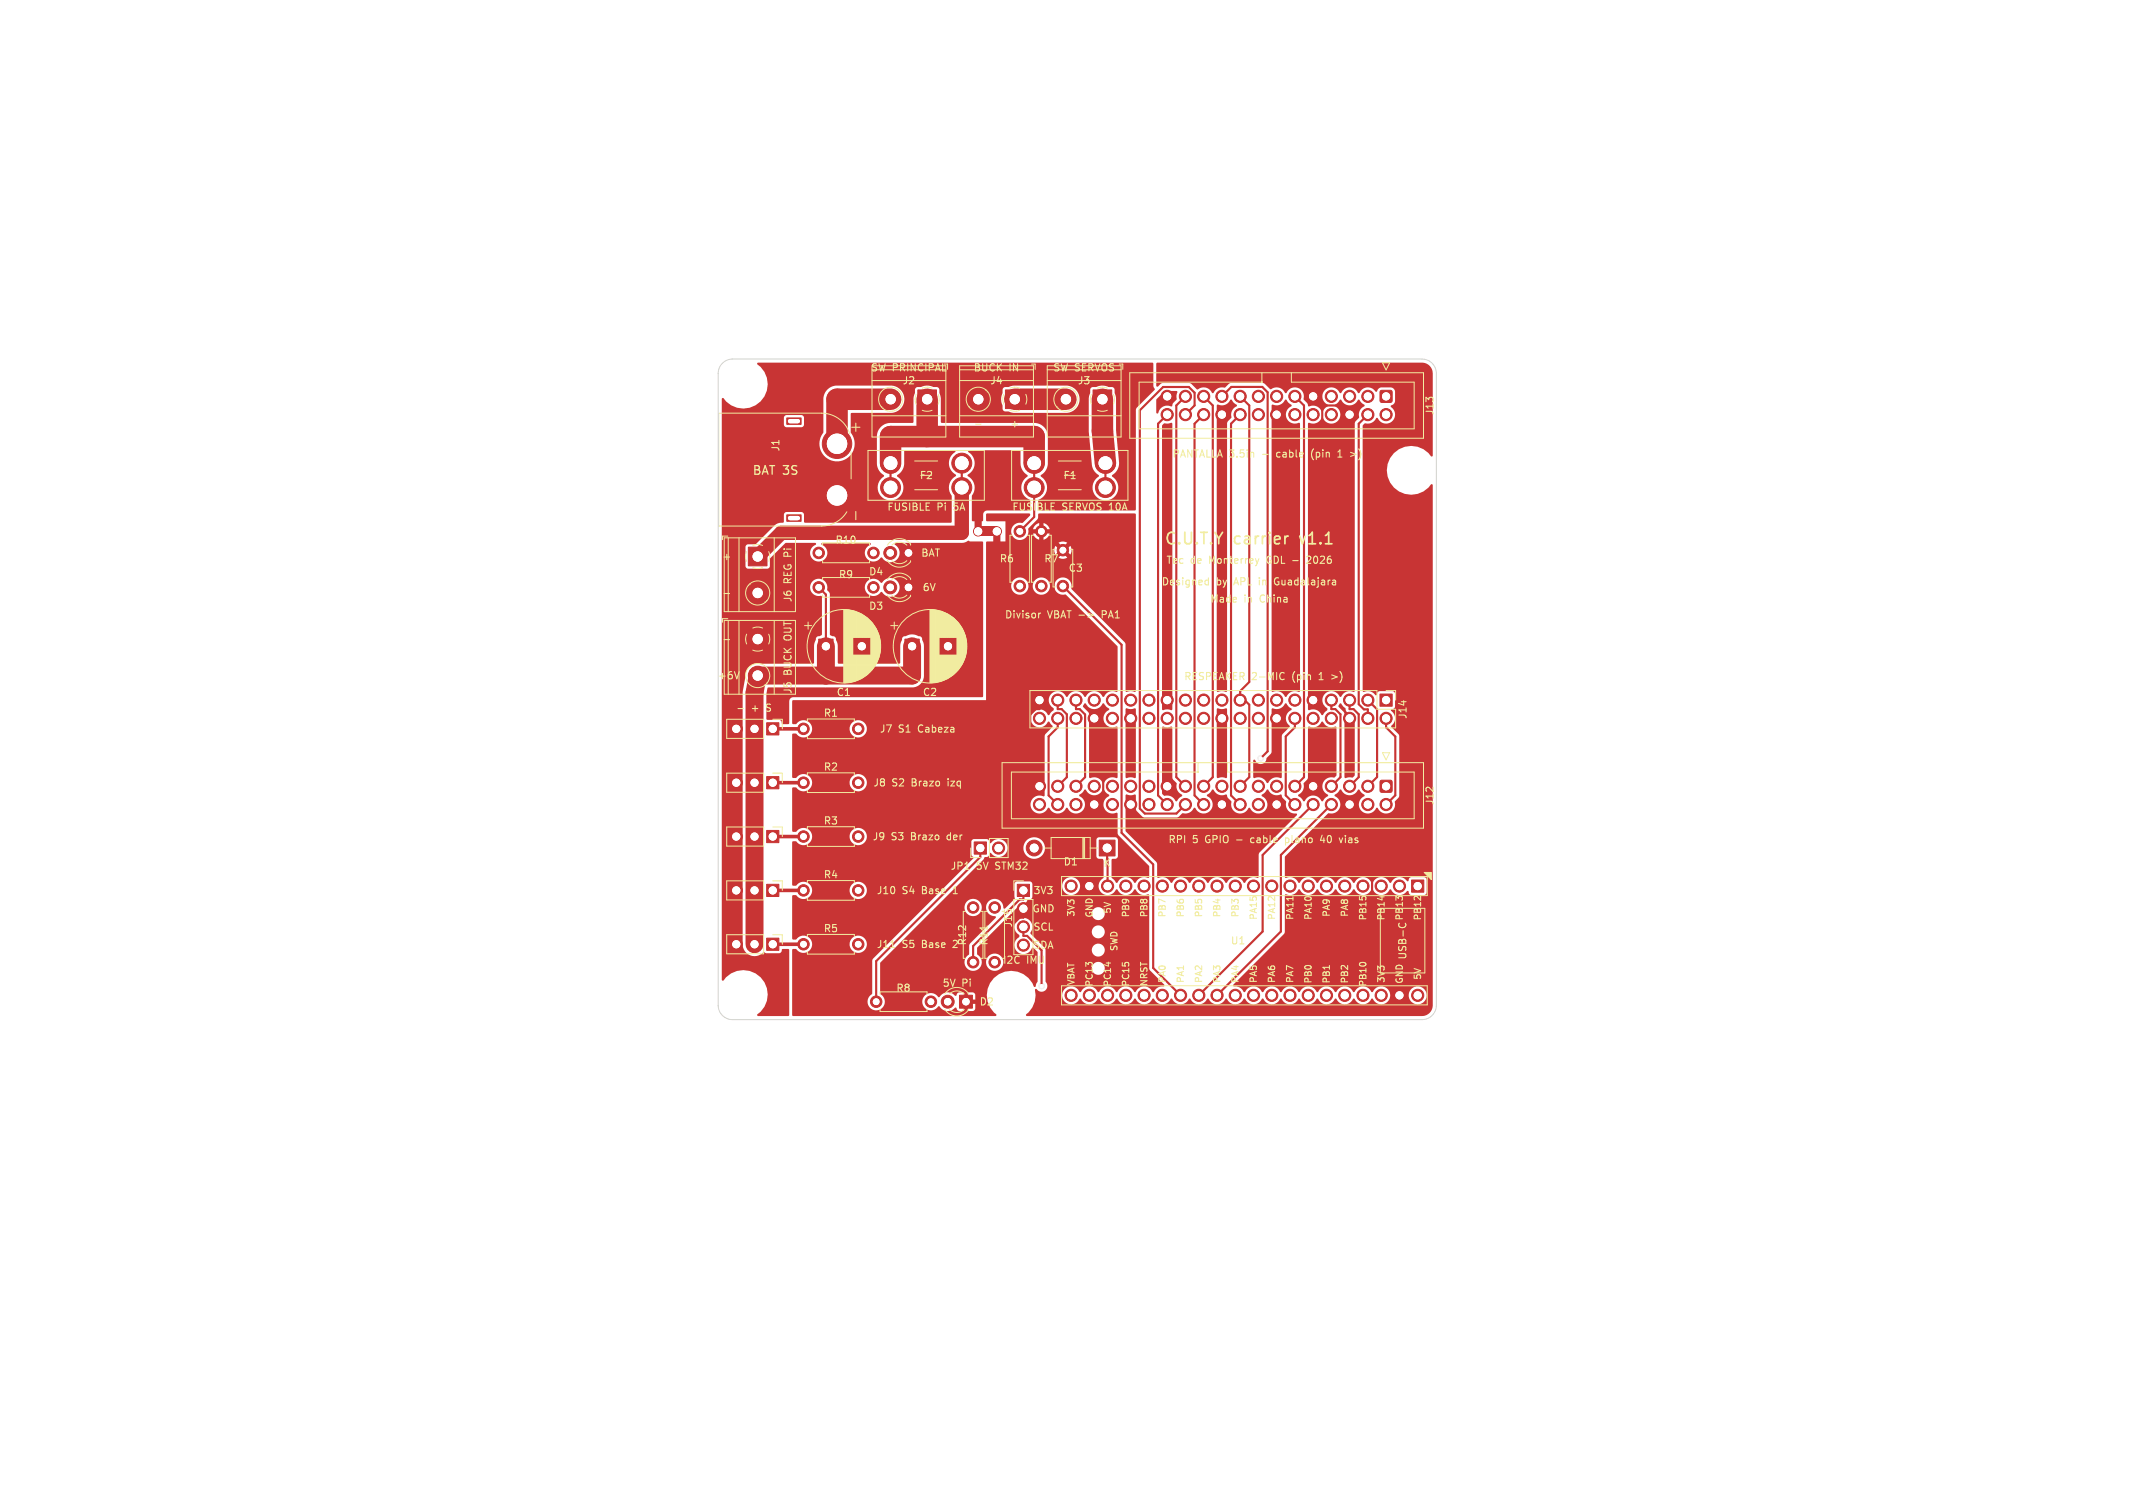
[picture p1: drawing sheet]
<svg xmlns="http://www.w3.org/2000/svg" width="297mm" height="210mm" viewBox="0 0 297 210" stroke-linecap="round" stroke-linejoin="round" font-family="sans-serif">
<defs><g id="words">
<g font-size="2.2" fill="#f2eda1">
<text x="162" y="76.2">C.U.T.Y</text>
<text x="171.8" y="76.2">carrier</text>
<text x="181.3" y="76.2">v1.1</text>
</g>
<text font-size="2.1" fill="#f2eda1" x="120" y="60.5" transform="rotate(-90 120 60.5)">+</text>
<text font-size="1.7" fill="#f2eda1" x="104.7" y="66.4">BAT 3S</text>
<g font-size="1.4" fill="#f2eda1">
<text x="121.2" y="51.9">SW PRINCIPAL</text>
<text x="125.6" y="53.7">J2</text>
<text x="135.5" y="51.9">BUCK</text>
<text x="137.8" y="53.7">J4</text>
<text x="140.5" y="51.9">IN</text>
<text x="146.5" y="51.9">SW SERVOS</text>
<text x="150" y="53.7">J3</text>
<text x="140.6" y="59.7">+</text>
<text x="199.8" y="57.9" transform="rotate(-90 199.8 57.9)">J13</text>
<text x="108.7" y="63" transform="rotate(-90 108.7 63)">J1</text>
<text x="163.2" y="63.9">PANTALLA</text>
<text x="171.2" y="63.9">3.5in</text>
<text x="175.9" y="63.9">-</text>
<text x="178.2" y="63.9">cable</text>
<text x="183.3" y="63.9">(pin</text>
<text x="189.2" y="63.9">&gt;)</text>
<text x="123.4" y="71.3">FUSIBLE</text>
<text x="128" y="66.9">F2</text>
<text x="130.5" y="71.3">Pi</text>
<text x="133" y="71.3">5A</text>
<text x="140.9" y="71.3">FUSIBLE</text>
<text x="147.9" y="71.3">SERVOS 10A</text>
<text x="148" y="66.9">F1</text>
<text x="116.2" y="75.9">R10</text>
<text x="128.2" y="77.7">BAT</text>
<text x="100.5" y="78.2">+</text>
<text x="110.4" y="84" transform="rotate(-90 110.4 84)">J6</text>
<text x="110.4" y="81.2" transform="rotate(-90 110.4 81.2)">REG Pi</text>
<text x="116.7" y="80.7">R9</text>
<text x="120.9" y="80.3">D4</text>
<text x="128.4" y="82.5">6V</text>
<text x="139.1" y="78.5">R6</text>
<text x="145.3" y="78.5">R7</text>
<text x="148.7" y="79.8">C3</text>
<text x="161.7" y="81.7">Designed</text>
<text x="162.3" y="78.7">Tec</text>
<text x="165.8" y="78.7">de</text>
<text x="168.6" y="78.7">Monterrey</text>
<text x="169.4" y="81.7">by</text>
<text x="172.1" y="81.7">APL</text>
<text x="175.7" y="81.7">in</text>
<text x="176.8" y="78.7">GDL -</text>
<text x="178.1" y="81.7">Guadalajara</text>
<text x="182.9" y="78.7">2026</text>
<text x="110.4" y="89" transform="rotate(-90 110.4 89)">OUT</text>
<text x="120.9" y="85.1">D3</text>
<text x="139.8" y="86.3">Divisor</text>
<text x="145.9" y="86.3">VBAT -&gt;</text>
<text x="153.9" y="86.3">PA1</text>
<text x="168.4" y="84.1">Made</text>
<text x="173.2" y="84.1">in</text>
<text x="175.6" y="84.1">China</text>
<text x="99.9" y="94.8">+6V</text>
<text x="110.4" y="94" transform="rotate(-90 110.4 94)">BUCK</text>
<text x="164.8" y="94.9">RESPEAKER</text>
<text x="174.3" y="94.9">2-MIC</text>
<text x="180.1" y="94.9">(pin</text>
<text x="184.1" y="94.9">1</text>
<text x="186.1" y="94.9">&gt;)</text>
<text x="104.6" y="99.3">+</text>
<text x="106.9" y="99.3">S</text>
<text x="110.4" y="96.7" transform="rotate(-90 110.4 96.7)">J5</text>
<text x="114.6" y="100">R1</text>
<text x="116.4" y="97.1">C1</text>
<text x="128.4" y="97.1">C2</text>
<text x="196.1" y="100.2" transform="rotate(-90 196.1 100.2)">J14</text>
<text x="114.6" y="107.5">R2</text>
<text x="122.4" y="102.2">J7</text>
<text x="125.1" y="102.2">S1</text>
<text x="128.1" y="102.2">Cabeza</text>
<text x="121.5" y="109.7">J8</text>
<text x="124.2" y="109.7">S2</text>
<text x="127.2" y="109.7">Brazo</text>
<text x="132.4" y="109.7">izq</text>
<text x="199.8" y="112.2" transform="rotate(-90 199.8 112.2)">J12</text>
<text x="114.6" y="115">R3</text>
<text x="121.4" y="117.2">J9</text>
<text x="124.1" y="117.2">S3</text>
<text x="127.1" y="117.2">Brazo</text>
<text x="132.3" y="117.2">der</text>
<text x="162.6" y="117.6">RPI</text>
<text x="166.1" y="117.6">5</text>
<text x="168" y="117.6">GPIO</text>
<text x="172.6" y="117.6">-</text>
<text x="174.8" y="117.6">cable</text>
<text x="179.9" y="117.6">plano</text>
<text x="185" y="117.6">40</text>
<text x="188" y="117.6">vias</text>
<text x="114.6" y="122.5">R4</text>
<text x="122" y="124.7">J10</text>
<text x="125.7" y="124.7">S4</text>
<text x="128.6" y="124.7">Base</text>
<text x="132.3" y="121.3">JP1</text>
<text x="133.2" y="124.7">1</text>
<text x="136" y="121.3">5V</text>
<text x="138.8" y="121.3">STM32</text>
<text x="143.8" y="124.7">3V3</text>
<text x="148" y="120.7">D1</text>
<text x="153.5" y="120.9">K</text>
<text x="114.6" y="130">R5</text>
<text x="134.7" y="131.8" transform="rotate(-90 134.7 131.8)">R12</text>
<text x="137.7" y="131.8" transform="rotate(-90 137.7 131.8)">R11</text>
<text x="141.1" y="129.3" transform="rotate(-90 141.1 129.3)">J15</text>
<text x="143.7" y="127.3">GND</text>
<text x="143.8" y="129.8">SCL</text>
<text x="171.3" y="131.7">U1</text>
<text x="122" y="132.2">J11</text>
<text x="125.7" y="132.2">S5</text>
<text x="128.6" y="132.2">Base</text>
<text x="131.2" y="137.6">5V</text>
<text x="133.2" y="132.2">2</text>
<text x="134" y="137.6">Pi</text>
<text x="139.5" y="134.4">I2C</text>
<text x="143" y="134.4">IMU</text>
<text x="143.8" y="132.3">SDA</text>
<text x="196" y="133.7" transform="rotate(-90 196 133.7)">USB-C</text>
<text x="124.7" y="138.3">R8</text>
<text x="136.3" y="140.2">D2</text>
</g>
<g font-size="1.3" fill="#f2eda1">
<text x="149.8" y="127.8" transform="rotate(-90 149.8 127.8)">3V3</text>
<text x="152.4" y="127.9" transform="rotate(-90 152.4 127.9)">GND</text>
<text x="154.9" y="127.3" transform="rotate(-90 154.9 127.3)">5V</text>
<text x="157.4" y="127.9" transform="rotate(-90 157.4 127.9)">PB9</text>
<text x="160" y="127.9" transform="rotate(-90 160 127.9)">PB8</text>
<text x="162.5" y="127.9" transform="rotate(-90 162.5 127.9)">PB7</text>
<text x="165.1" y="127.9" transform="rotate(-90 165.1 127.9)">PB6</text>
<text x="167.6" y="127.9" transform="rotate(-90 167.6 127.9)">PB5</text>
<text x="170.1" y="127.9" transform="rotate(-90 170.1 127.9)">PB4</text>
<text x="172.7" y="127.9" transform="rotate(-90 172.7 127.9)">PB3</text>
<text x="175.2" y="128.2" transform="rotate(-90 175.2 128.2)">PA15</text>
<text x="177.8" y="128.2" transform="rotate(-90 177.8 128.2)">PA12</text>
<text x="180.3" y="128.2" transform="rotate(-90 180.3 128.2)">PA11</text>
<text x="182.8" y="128.2" transform="rotate(-90 182.8 128.2)">PA10</text>
<text x="185.4" y="127.8" transform="rotate(-90 185.4 127.8)">PA9</text>
<text x="187.9" y="127.8" transform="rotate(-90 187.9 127.8)">PA8</text>
<text x="190.5" y="128.3" transform="rotate(-90 190.5 128.3)">PB15</text>
<text x="193" y="128.3" transform="rotate(-90 193 128.3)">PB14</text>
<text x="195.5" y="128.3" transform="rotate(-90 195.5 128.3)">PB13</text>
<text x="198.1" y="128.3" transform="rotate(-90 198.1 128.3)">PB12</text>
<text x="149.8" y="137.3" transform="rotate(-90 149.8 137.3)">VBAT</text>
<text x="152.4" y="137.5" transform="rotate(-90 152.4 137.5)">PC13</text>
<text x="154.9" y="137.5" transform="rotate(-90 154.9 137.5)">PC14</text>
<text x="155.8" y="132.6" transform="rotate(-90 155.8 132.6)">SWD</text>
<text x="157.4" y="137.5" transform="rotate(-90 157.4 137.5)">PC15</text>
<text x="160" y="137.4" transform="rotate(-90 160 137.4)">NRST</text>
<text x="162.5" y="137" transform="rotate(-90 162.5 137)">PA0</text>
<text x="165.1" y="137" transform="rotate(-90 165.1 137)">PA1</text>
<text x="167.6" y="137" transform="rotate(-90 167.6 137)">PA2</text>
<text x="170.1" y="137" transform="rotate(-90 170.1 137)">PA3</text>
<text x="172.7" y="137" transform="rotate(-90 172.7 137)">PA4</text>
<text x="175.2" y="137" transform="rotate(-90 175.2 137)">PA5</text>
<text x="177.8" y="137" transform="rotate(-90 177.8 137)">PA6</text>
<text x="180.3" y="137" transform="rotate(-90 180.3 137)">PA7</text>
<text x="182.8" y="137.1" transform="rotate(-90 182.8 137.1)">PB0</text>
<text x="185.4" y="137.1" transform="rotate(-90 185.4 137.1)">PB1</text>
<text x="187.9" y="137.1" transform="rotate(-90 187.9 137.1)">PB2</text>
<text x="190.5" y="137.5" transform="rotate(-90 190.5 137.5)">PB10</text>
<text x="193" y="137" transform="rotate(-90 193 137)">3V3</text>
<text x="195.5" y="137.1" transform="rotate(-90 195.5 137.1)">GND</text>
<text x="198.1" y="136.6" transform="rotate(-90 198.1 136.6)">5V</text>
</g>
</g></defs>
<path d="M136.2 73.4h2.6v1.3h-2.6z" fill="#c83434"/>
<g fill="#c83434" stroke="#c83434" stroke-width=".14">
<path d="M106.8 123.2h1.7v1.6h-1.7z"/>
<path d="M192.1 96.7h1.7v1.7h-1.7z"/>
<path d="M106.8 108.1h1.7v1.7h-1.7z"/>
<path d="M133.6 138.6h1.8v1.8h-1.8z"/>
<path d="M125.6 76.1h1.8v1.8h-1.8z"/>
<path d="M196.6 122.5h1.7v1.7h-1.7z"/>
<path d="M106.8 100.7h1.7v1.7h-1.7z"/>
<path d="M153.1 117h2.2v2.2h-2.2z"/>
<path d="M106.8 115.7h1.7v1.7h-1.7z"/>
<path d="M127.8 54.3h2.6v2.6h-2.6z"/>
<path d="M114 89h2v2h-2z"/>
<path d="M126 89h2v2h-2z"/>
<path d="M104.2 76.2h2.6v2.6h-2.6z"/>
<path d="M192.2 54.4l.2-.1 1.4 .1v.2v1.4h-.2h-1.4l-.1-.2z"/>
<path d="M106.8 130.6h1.7v1.8h-1.7z"/>
<path d="M109.5 71.7h2v.9h-2z"/>
<path d="M109.5 58.2h2v.9h-2z"/>
<path d="M114.8 67.3l.5-.3h2.3a1.03 1.03 0 0 1 1 1v2a1.03 1.03 0 0 1-1 1h-2.1a1.03 1.03 0 0 1-1-1v-2.2z"/>
<path d="M104.2 87.7h2.6v2.6h-2.6z"/>
<path d="M152.2 54.3h2.6v2.6h-2.6z"/>
<path d="M141.6 123.2h1.7v1.6h-1.7z"/>
<path d="M192.2 108.7h.2h1.4v.2v1.4l-.2 .1-1.4-.1-.1-.2z"/>
<path d="M135.6 117.2h1.7v1.7h-1.7z"/>
<path d="M140 54.3h2.6v2.6h-2.6z"/>
<path d="M125.6 80.9h1.8v1.8h-1.8z"/>
<circle cx="119.5" cy="131.5" r=".8"/>
<circle cx="111.9" cy="131.5" r=".8"/>
<circle cx="105.1" cy="124" r=".85"/>
<circle cx="102.5" cy="124" r=".85"/>
<circle cx="193" cy="100" r=".85"/>
<circle cx="190.5" cy="97.5" r=".85"/>
<circle cx="190.5" cy="100" r=".85"/>
<circle cx="187.9" cy="97.5" r=".85"/>
<circle cx="187.9" cy="100" r=".85"/>
<circle cx="185.4" cy="97.5" r=".85"/>
<circle cx="185.4" cy="100" r=".85"/>
<circle cx="182.8" cy="97.5" r=".85"/>
<circle cx="182.8" cy="100" r=".85"/>
<circle cx="180.3" cy="97.5" r=".85"/>
<circle cx="180.3" cy="100" r=".85"/>
<circle cx="177.8" cy="97.5" r=".85"/>
<circle cx="177.8" cy="100" r=".85"/>
<circle cx="175.2" cy="97.5" r=".85"/>
<circle cx="175.2" cy="100" r=".85"/>
<circle cx="172.7" cy="97.5" r=".85"/>
<circle cx="172.7" cy="100" r=".85"/>
<circle cx="170.1" cy="97.5" r=".85"/>
<circle cx="170.1" cy="100" r=".85"/>
<circle cx="167.6" cy="97.5" r=".85"/>
<circle cx="167.6" cy="100" r=".85"/>
<circle cx="165.1" cy="97.5" r=".85"/>
<circle cx="165.1" cy="100" r=".85"/>
<circle cx="162.5" cy="97.5" r=".85"/>
<circle cx="162.5" cy="100" r=".85"/>
<circle cx="160" cy="97.5" r=".85"/>
<circle cx="160" cy="100" r=".85"/>
<circle cx="157.4" cy="97.5" r=".85"/>
<circle cx="157.4" cy="100" r=".85"/>
<circle cx="154.9" cy="97.5" r=".85"/>
<circle cx="154.9" cy="100" r=".85"/>
<circle cx="152.4" cy="97.5" r=".85"/>
<circle cx="152.4" cy="100" r=".85"/>
<circle cx="149.8" cy="97.5" r=".85"/>
<circle cx="149.8" cy="100" r=".85"/>
<circle cx="147.3" cy="97.5" r=".85"/>
<circle cx="147.3" cy="100" r=".85"/>
<circle cx="144.7" cy="97.5" r=".85"/>
<circle cx="144.7" cy="100" r=".85"/>
<circle cx="119.5" cy="116.5" r=".8"/>
<circle cx="111.9" cy="116.5" r=".8"/>
<circle cx="105.1" cy="109" r=".85"/>
<circle cx="102.5" cy="109" r=".85"/>
<circle cx="114" cy="81.8" r=".8"/>
<circle cx="121.6" cy="81.8" r=".8"/>
<circle cx="132" cy="139.5" r=".9"/>
<circle cx="124" cy="77" r=".9"/>
<circle cx="138.5" cy="134" r=".8"/>
<circle cx="138.5" cy="126.4" r=".8"/>
<circle cx="194.9" cy="123.4" r=".85"/>
<circle cx="192.3" cy="123.4" r=".85"/>
<circle cx="189.8" cy="123.4" r=".85"/>
<circle cx="187.2" cy="123.4" r=".85"/>
<circle cx="184.7" cy="123.4" r=".85"/>
<circle cx="182.2" cy="123.4" r=".85"/>
<circle cx="179.6" cy="123.4" r=".85"/>
<circle cx="177.1" cy="123.4" r=".85"/>
<circle cx="174.5" cy="123.4" r=".85"/>
<circle cx="172" cy="123.4" r=".85"/>
<circle cx="169.5" cy="123.4" r=".85"/>
<circle cx="166.9" cy="123.4" r=".85"/>
<circle cx="164.4" cy="123.4" r=".85"/>
<circle cx="161.8" cy="123.4" r=".85"/>
<circle cx="159.3" cy="123.4" r=".85"/>
<circle cx="156.8" cy="123.4" r=".85"/>
<circle cx="154.2" cy="123.4" r=".85"/>
<circle cx="151.7" cy="123.4" r=".85"/>
<circle cx="149.1" cy="123.4" r=".85"/>
<circle cx="149.1" cy="138.6" r=".85"/>
<circle cx="151.7" cy="138.6" r=".85"/>
<circle cx="154.2" cy="138.6" r=".85"/>
<circle cx="156.8" cy="138.6" r=".85"/>
<circle cx="159.3" cy="138.6" r=".85"/>
<circle cx="161.8" cy="138.6" r=".85"/>
<circle cx="164.4" cy="138.6" r=".85"/>
<circle cx="166.9" cy="138.6" r=".85"/>
<circle cx="169.5" cy="138.6" r=".85"/>
<circle cx="172" cy="138.6" r=".85"/>
<circle cx="174.5" cy="138.6" r=".85"/>
<circle cx="177.1" cy="138.6" r=".85"/>
<circle cx="179.6" cy="138.6" r=".85"/>
<circle cx="182.2" cy="138.6" r=".85"/>
<circle cx="184.7" cy="138.6" r=".85"/>
<circle cx="187.2" cy="138.6" r=".85"/>
<circle cx="189.8" cy="138.6" r=".85"/>
<circle cx="192.3" cy="138.6" r=".85"/>
<circle cx="194.9" cy="138.6" r=".85"/>
<circle cx="197.4" cy="138.6" r=".85"/>
<circle cx="105.1" cy="101.5" r=".85"/>
<circle cx="102.5" cy="101.5" r=".85"/>
<circle cx="144" cy="118.1" r="1.1"/>
<circle cx="119.5" cy="109" r=".8"/>
<circle cx="111.9" cy="109" r=".8"/>
<circle cx="105.1" cy="116.5" r=".85"/>
<circle cx="102.5" cy="116.5" r=".85"/>
<circle cx="145" cy="81.6" r=".8"/>
<circle cx="145" cy="74" r=".8"/>
<circle cx="119.5" cy="101.5" r=".8"/>
<circle cx="111.9" cy="101.5" r=".8"/>
<circle cx="124" cy="64.5" r="1.39"/>
<circle cx="124" cy="67.9" r="1.39"/>
<circle cx="133.9" cy="64.5" r="1.39"/>
<circle cx="133.9" cy="67.9" r="1.39"/>
<circle cx="144" cy="64.5" r="1.39"/>
<circle cx="144" cy="67.9" r="1.39"/>
<circle cx="153.9" cy="64.5" r="1.39"/>
<circle cx="153.9" cy="67.9" r="1.39"/>
<circle cx="119.5" cy="124" r=".8"/>
<circle cx="111.9" cy="124" r=".8"/>
<circle cx="124" cy="55.6" r="1.3"/>
<circle cx="120" cy="90" r="1"/>
<circle cx="132" cy="90" r="1"/>
<circle cx="105.5" cy="82.6" r="1.3"/>
<circle cx="193" cy="57.7" r=".85"/>
<circle cx="190.5" cy="55.2" r=".85"/>
<circle cx="190.5" cy="57.7" r=".85"/>
<circle cx="187.9" cy="55.2" r=".85"/>
<circle cx="187.9" cy="57.7" r=".85"/>
<circle cx="185.4" cy="55.2" r=".85"/>
<circle cx="185.4" cy="57.7" r=".85"/>
<circle cx="182.8" cy="55.2" r=".85"/>
<circle cx="182.8" cy="57.7" r=".85"/>
<circle cx="180.3" cy="55.2" r=".85"/>
<circle cx="180.3" cy="57.7" r=".85"/>
<circle cx="177.8" cy="55.2" r=".85"/>
<circle cx="177.8" cy="57.7" r=".85"/>
<circle cx="175.2" cy="55.2" r=".85"/>
<circle cx="175.2" cy="57.7" r=".85"/>
<circle cx="172.7" cy="55.2" r=".85"/>
<circle cx="172.7" cy="57.7" r=".85"/>
<circle cx="170.1" cy="55.2" r=".85"/>
<circle cx="170.1" cy="57.7" r=".85"/>
<circle cx="167.6" cy="55.2" r=".85"/>
<circle cx="167.6" cy="57.7" r=".85"/>
<circle cx="165.1" cy="55.2" r=".85"/>
<circle cx="165.1" cy="57.7" r=".85"/>
<circle cx="162.5" cy="55.2" r=".85"/>
<circle cx="162.5" cy="57.7" r=".85"/>
<circle cx="105.1" cy="131.5" r=".85"/>
<circle cx="102.5" cy="131.5" r=".85"/>
<circle cx="116.5" cy="61.8" r="2.05"/>
<circle cx="122" cy="139.5" r=".8"/>
<circle cx="129.6" cy="139.5" r=".8"/>
<circle cx="142" cy="74" r=".8"/>
<circle cx="142" cy="81.6" r=".8"/>
<circle cx="148" cy="81.6" r=".8"/>
<circle cx="148" cy="76.6" r=".8"/>
<circle cx="105.5" cy="94.1" r="1.3"/>
<circle cx="148.4" cy="55.6" r="1.3"/>
<circle cx="142.5" cy="126.5" r=".85"/>
<circle cx="142.5" cy="129.1" r=".85"/>
<circle cx="142.5" cy="131.6" r=".85"/>
<circle cx="135.5" cy="134" r=".8"/>
<circle cx="135.5" cy="126.4" r=".8"/>
<circle cx="193" cy="112" r=".85"/>
<circle cx="190.5" cy="109.5" r=".85"/>
<circle cx="190.5" cy="112" r=".85"/>
<circle cx="187.9" cy="109.5" r=".85"/>
<circle cx="187.9" cy="112" r=".85"/>
<circle cx="185.4" cy="109.5" r=".85"/>
<circle cx="185.4" cy="112" r=".85"/>
<circle cx="182.8" cy="109.5" r=".85"/>
<circle cx="182.8" cy="112" r=".85"/>
<circle cx="180.3" cy="109.5" r=".85"/>
<circle cx="180.3" cy="112" r=".85"/>
<circle cx="177.8" cy="109.5" r=".85"/>
<circle cx="177.8" cy="112" r=".85"/>
<circle cx="175.2" cy="109.5" r=".85"/>
<circle cx="175.2" cy="112" r=".85"/>
<circle cx="172.7" cy="109.5" r=".85"/>
<circle cx="172.7" cy="112" r=".85"/>
<circle cx="170.1" cy="109.5" r=".85"/>
<circle cx="170.1" cy="112" r=".85"/>
<circle cx="167.6" cy="109.5" r=".85"/>
<circle cx="167.6" cy="112" r=".85"/>
<circle cx="165.1" cy="109.5" r=".85"/>
<circle cx="165.1" cy="112" r=".85"/>
<circle cx="162.5" cy="109.5" r=".85"/>
<circle cx="162.5" cy="112" r=".85"/>
<circle cx="160" cy="109.5" r=".85"/>
<circle cx="160" cy="112" r=".85"/>
<circle cx="157.4" cy="109.5" r=".85"/>
<circle cx="157.4" cy="112" r=".85"/>
<circle cx="154.9" cy="109.5" r=".85"/>
<circle cx="154.9" cy="112" r=".85"/>
<circle cx="152.4" cy="109.5" r=".85"/>
<circle cx="152.4" cy="112" r=".85"/>
<circle cx="149.8" cy="109.5" r=".85"/>
<circle cx="149.8" cy="112" r=".85"/>
<circle cx="147.3" cy="109.5" r=".85"/>
<circle cx="147.3" cy="112" r=".85"/>
<circle cx="144.7" cy="109.5" r=".85"/>
<circle cx="144.7" cy="112" r=".85"/>
<circle cx="139" cy="118.1" r=".85"/>
<circle cx="138.8" cy="74" r=".65"/>
<circle cx="136.2" cy="74" r=".65"/>
<circle cx="136.2" cy="55.6" r="1.3"/>
<circle cx="124" cy="81.8" r=".9"/>
<circle cx="114" cy="77" r=".8"/>
<circle cx="121.6" cy="77" r=".8"/>
</g>
<g fill="#ececec" stroke="#ececec" stroke-width=".14">
<circle cx="175.5" cy="105.6" r=".4"/>
<circle cx="145" cy="137.3" r=".4"/>
</g>
<path d="M136.2 70.8v3.2M138.8 74v3.2" fill="none" stroke="#c83434" stroke-width="1"/>
<g fill="none" stroke="#c83434" stroke-width=".3">
<path d="M162.5 57.7l-1.2 1.3v51.8l1.2 1.2M165.1 57.7l1.2-1.2v-1.8l-.8-.8h-3.5l-3.3 3.2v55.5l.7 .7h4.4l1.3-1.3M165.1 55.2l-1.3 1.3v51.7l1.3 1.3M167.6 57.7l-1.3 1.3v51.8l1.3 1.2M167.6 55.2l1.3 1.3v51.7l-1.3 1.3M170.1 55.2l1.4-1.3h4.3l.7 .7v50l-1 1M172.7 55.2l1.3 1.3v38.5l-1.3 1.2v1.3M172.7 57.7l-1.3 1.3v51.8l1.3 1.2M180.3 55.2l1.3 1.3v51.7l-1.3 1.3M182.8 55.2l1.3 1.3M184.1 56.5v38.5l-1.3 1.2v1.3M184.1 56.5h2.6l1.2 1.2"/>
<path d="M190.5 57.7l-1.3 1.3v39.1l.7 .7h.6v1.2M124 64.5v3.4M126.5 77v4.8M133.9 64.5v3.4M144 64.5v7.5l-2 2M148 76.6l-1.3 1.3v16.4l-2 1.9v2.6h-.5l-.7 .7v8.7l1.2 1.3M153.9 64.5v3.4M105.5 82.6v8.1l-3 3v22.8M114 81.8l1 1v7.2M147.3 97.5v1.3h.5l.8 .7v8.7l-1.3 1.3M148 81.6l8.2 8.2v26.2l4.4 4.4v14.4l3.8 3.8M149.8 97.5v1.3h.5l.8 .7v8.7l-1.3 1.3"/>
<path d="M172.7 96.9l1.3 1.2v10.1l-1.3 1.3M185.4 97.5v1.3h.5l.8 .7v8.7l-1.3 1.3M187.9 97.5v1.3h.6l.7 .7v8.7l-1.3 1.3M190.5 97.5l1.2 1.3v9.4l-1.2 1.3M136.5 118.1v1.3l-14.5 14.5v5.6M147.3 100v1.3l-1.3 1.3v8.2l1.3 1.2M152.4 100v1.3l1.2 1.2v8.3l-1.9 1.9v10.7M154.2 118.1v1.5M154.2 119.7v3.7M180.3 100v1.3l-1.3 1.3v8.2l1.3 1.2M182.8 112l-7 7.1v10.6l-8.9 8.9M185.4 112l-7 7.1v10.6l-8.9 8.9"/>
<path d="M187.9 112l3.2 3.2v19.6l3.8 3.8M193 100v1.3l1.3 1.3v8.2l-1.3 1.2M102.5 124v7.5M142.5 126.5v1.3h-.5l-5 5v2.9l-2.5 2.5v1.3M142.5 124v1.3h-.5l-6.5 6.4v2.3M142.5 129.1v1.2h.5l2 2v5"/>
</g>
<path d="M124 55.6h-7.5v6.2M129.1 55.6v5.2M141.3 55.6h7.1M153.5 55.6v4.4l.4 4.5M124 64.5v-3.7h20v3.7" fill="none" stroke="#c83434" stroke-width="3"/>
<path d="M133.9 67.9v6.3h-25.1l-3.3 3.3" fill="none" stroke="#c83434" stroke-width="2"/>
<path d="M115 90v4.1M127 90v4.1h-21.5l-.4 2.4v35" fill="none" stroke="#c83434" stroke-width="2.5"/>
<path d="M107.6 101.5h4.3M107.6 109h4.3M107.6 116.5h4.3M107.6 124h4.3M107.6 131.5h4.3" fill="none" stroke="#c83434" stroke-width=".5"/>
<g fill="#c83434">
<path d="M105.4 50.6l55.1-.1 .1 .1v3.2l.2 .4-2.5 2.6-.1 .3-.1 13.9-.1 .1h-13.3l-.1-.2v-1.2l.1-.1a1.81 1.81 0 0 0 1.1-1.6 1.81 1.81 0 0 0-.9-1.7v-.1a1.98 1.98 0 0 0 1-1.6v-3.9l-.2-.7h5.9l.4 4.7a2.24 2.24 0 0 0 1 1.6 1.83 1.83 0 0 0-.7 2.4 1.83 1.83 0 0 0 2.5 .8 1.82 1.82 0 0 0 0-3.2v-.1a1.95 1.95 0 0 0 1-1.7 51.1 51.1 0 0 1-.4-9.2l-.3-1.2-.2-.2-.7-.1a2.01 2.01 0 0 0-1.6 .1h-.5l-.2 .2-.3 1.1v4.8h-5.9l-.5-.7-.5-.3-.6-.1h-13l-.1-.1v-3.1h8.4l.2 .8v.5l.3 .3h.5l.8 .2h7.5a1.91 1.91 0 0 0 1.6-2 1.91 1.91 0 0 0-1.7-1.8h-7.4l-1.3 .2-.3 .3-.2 1.5h-8.4l-.3-1.6-.2-.2-.7-.1a2.01 2.01 0 0 0-1.6 .1h-.5l-.3 .3v.5l-.2 .8v3.3l-.1 .1h-3.4l-.8 .4-.6 .6-.2 .8v4.1a2.39 2.39 0 0 0 1 1.5 1.97 1.97 0 0 0-.7 2.4 1.8 1.8 0 0 0 2.8 .5 1.8 1.8 0 0 0-.3-2.9v-.1a1.98 1.98 0 0 0 1-1.6v-1.8l.1-.1h6.9l.1 .1a1.93 1.93 0 0 0 .1 3.4v.1a1.83 1.83 0 0 0-.6 2.8v3.6l-.1 .1h-20.3l-.2-.1 .1-1-.2-.3-2.4-.1-.2 .3-.1 1.2-.8 .1-.4 .2-2.6 2.7h-1.1l-.3 .2-.1 2.9 .2 .2 .2 .1 2.8-.1 .2-.3v-1l2.2-2.2h4.1l.1 .1v.2a1.21 1.21 0 0 0-.5 1.9 1.21 1.21 0 0 0 1.9-.1 1.21 1.21 0 0 0-.6-1.9v-.1l.1-.1h6.6l.1 .1v.1a1.22 1.22 0 0 0-.5 1.9 1.22 1.22 0 0 0 2-.1l.1 .1a1.32 1.32 0 0 0 2.1 .2 1.32 1.32 0 0 0-.3-2.1l.1-.2h9.3l.8-.3 .2 .1 1.9 .1v21.5l-.2 .1h-26.4a.56 .56 0 0 0-.4 .5v3.1l-.1 .1h-.9l-.1-.4-.2-.1-1.9-.1v-3.5l.3-1h19.9a1.64 1.64 0 0 0 1.8-1.7v-4.1l-.3-.8a.59 .59 0 0 0-.6-.6 2.53 2.53 0 0 0-2 .2l-.4 1-.1 2.6-.1 .1h-8.5v-.1l-.1-2.6-.2-.6a.59 .59 0 0 0-.6-.6l-.2-.2v-5.6l-.4-.5v-.4h5.2v.2a1.22 1.22 0 0 0 1 1 1.22 1.22 0 0 0 1.3-.6l.1 .1a1.32 1.32 0 0 0 2 .3 1.32 1.32 0 0 0 0-2 1.32 1.32 0 0 0-2 .4h-.2a1.21 1.21 0 0 0-1.3-.6 1.21 1.21 0 0 0-.9 1.2h-5.2v-.2a1.21 1.21 0 0 0-1.5-1 1.21 1.21 0 0 0-.9 1.5 1.21 1.21 0 0 0 1.6 .9v.1v5.2l-.3 .3a.46 .46 0 0 0-.5 .6l-.2 .5-.1 2.6v.1h-7.4a1.7 1.7 0 0 0-2.1 1.8l-.4 2.3v35.3a1.71 1.71 0 0 0 1.2 1.3 1.71 1.71 0 0 0 1.8-.5l.3 .2h1.8a.62 .62 0 0 0 .4-.6h.8l.2 .1v9.1l-.2 .1h-4.1l-.2-.1v-.1a3.4 3.4 0 0 0 .5-5.2 3.4 3.4 0 0 0-5.2 .5l-.2-.2v-74.6h13.6a2.47 2.47 0 0 0 3.3 2.3 2.47 2.47 0 0 0 1.1-3.9v-2.6v-.1h5.8a1.91 1.91 0 0 0 1.6-2 1.91 1.91 0 0 0-1.7-1.8h-7.7l-.6 .1-.5 .3-.5 .5-.2 .8-.1 4.9a2.41 2.41 0 0 0-.5 1.5h-13.6v-2.7h8.6l.1 .2 .3 .2h2.1l.3-.2 .1-.2-.1-1-.1-.2-.2-.1-2.3 .1-.2 .3v.9h-8.6v-3.5l.1-.2a3.4 3.4 0 0 0 5.3 .5 3.4 3.4 0 0 0-.5-5.2z"/>
<path d="M134.8 62.8l7.2-.1 .1 .1v1.8a2.32 2.32 0 0 0 1 1.7 1.97 1.97 0 0 0-.7 2.4 1.81 1.81 0 0 0 .9 .9l.1 .1v1.2l-.1 .2h-5.9a.56 .56 0 0 0-.5 .5l-.1 1h-1.3l-.2-.1v-3.4a1.93 1.93 0 0 0-.6-2.9v-.1a1.85 1.85 0 0 0 .1-3.2z"/>
<path d="M110.4 97.5h26.9v-15.9h3.5a1.21 1.21 0 0 0 1.2 1.2 1.21 1.21 0 0 0 1.2-1.2h.6v.2a1.21 1.21 0 0 0 1.9 .8 1.21 1.21 0 0 0-.2-2.1 1.21 1.21 0 0 0-1.7 1.1h-.6v-.2a1.21 1.21 0 0 0-1.3-1 1.21 1.21 0 0 0-1.1 1.2h-3.5v-3.9h10.1l.5 .1 .7-.1-.6-.7-.6 .7h-10.1v-1.1h9.5l.2 .6 .6-.6a.41 .41 0 0 0 .4 .4 .41 .41 0 0 0 .4-.4l.6 .6 .2-.6-.2-.6-.6 .6a.42 .42 0 0 0-.4-.4 .42 .42 0 0 0-.4 .4l-.6-.6-.2 .6h-9.5v-1h10.1l.6 .6 .6-.6-.5-.2-.7 .2h-10.1l.1-.2h2.6v-2.8h-2.6l-.1-.1 .1-1h6v.3l-1 1a1.21 1.21 0 0 0-1.6 .8 1.21 1.21 0 0 0 .9 1.5 1.21 1.21 0 0 0 1.5-.8h.6l.3 .5 .6 .4v-.9h-1.5v-.3h1.4a.43 .43 0 0 0 .3 .4 .43 .43 0 0 0 .4-.1v.9l.6-.4 .3-.5h-.9a.4 .4 0 0 0-.1-.7 .4 .4 0 0 0-.6 .4h-1.4v-.3h1.5v-.9h.6v.9h.9l-.5-.7a1.19 1.19 0 0 0-1-.2l-.6 .4-.3 .5h-.6l1.2-1.3 .2-.8 .1-.1h13.3l.1 .1 .1 24.6-.1 .2-.7-.2-.5 .2-.2-.2v-6.5l-.1-.2-7.4-7.5a1.22 1.22 0 0 0-1.1-1.6 1.22 1.22 0 0 0-1.3 1.4 1.22 1.22 0 0 0 1.6 1l7.2 7.2v6.2l-.1 .2a1.41 1.41 0 0 0-1.9 .7l-.1-.1a1.27 1.27 0 0 0-1.2-.8 1.27 1.27 0 0 0-1.1 .8h-.2a1.3 1.3 0 0 0-1.2-.8 1.3 1.3 0 0 0-1.2 .8h-.1a1.28 1.28 0 0 0-2.1-.4 1.28 1.28 0 0 0 .3 2v.3l-.6 .7h-.2a1.27 1.27 0 0 0-1.9-.6 1.27 1.27 0 0 0 0 2 1.27 1.27 0 0 0 1.9-.5h.2l.5 .7-1 1-.1 .3v8.3l-.2 .1a1.26 1.26 0 0 0-1.7 .6 1.26 1.26 0 0 0 .7 1.7 1.26 1.26 0 0 0 1.6-.7h.2a1.3 1.3 0 0 0 1.2 .8 1.3 1.3 0 0 0 1.2-.8h.1a1.27 1.27 0 0 0 2.1 .4 1.27 1.27 0 0 0-.4-2v-.2l.5-.4 .2-.3h.2a1.27 1.27 0 0 0 1.2 .8 1.27 1.27 0 0 0 1.1-.8h.3l.3 .5 .3 .2v.1a1.28 1.28 0 0 0-.7 1.7 1.28 1.28 0 0 0 1.8 .7l.1 .1 .1 2.9 4.3 4.4v1.5l-.1 .2a1.39 1.39 0 0 0-1.9 .7l-.1-.1a1.27 1.27 0 0 0-1.2-.8 1.27 1.27 0 0 0-1.1 .8h-.2l-.6-.7v-2.5l.7-.2 .2-.3v-2.2l-.3-.4h-2.4l-.2 .1-.1 .2v2.4l.2 .3h.6l.2 .3-.1 2.4a1.26 1.26 0 0 0-.2 2.1 1.26 1.26 0 0 0 2-.5h.2a1.3 1.3 0 0 0 1.1 .7 1.3 1.3 0 0 0 1.2-.7h.2a1.43 1.43 0 0 0 1.9 .7v10.3l.2 .3 1.9 1.9v.2a1.59 1.59 0 0 0-1.5 .9l-.2-.1a1.27 1.27 0 0 0-1.1-.7 1.27 1.27 0 0 0-1.2 .7l-.1 .1a1.3 1.3 0 0 0-1.2-.8 1.3 1.3 0 0 0-1.2 .7l-.2 .1a1.3 1.3 0 0 0-1.2-.8 1.3 1.3 0 0 0-1.2 .7l-.1 .1a1.3 1.3 0 0 0-1.2-.8 1.3 1.3 0 0 0-1.2 .7l-.2 .1a1.27 1.27 0 0 0-1.9-.6 1.27 1.27 0 0 0 0 2 1.27 1.27 0 0 0 1.9-.5h.2a1.3 1.3 0 0 0 1.2 .8 1.3 1.3 0 0 0 1.2-.8h.1a1.3 1.3 0 0 0 1.2 .8 1.3 1.3 0 0 0 1.2-.8h.2a1.3 1.3 0 0 0 1.1 .8 1.3 1.3 0 0 0 1.2-.8h.2a1.3 1.3 0 0 0 1.2 .8 1.3 1.3 0 0 0 1.2-.8h.1a1.3 1.3 0 0 0 1.2 .8 1.3 1.3 0 0 0 1.2-.8h.2a1.3 1.3 0 0 0 1.2 .8 1.3 1.3 0 0 0 1.2-.8h.1a1.3 1.3 0 0 0 1.2 .8 1.3 1.3 0 0 0 1.2-.8h.2a1.3 1.3 0 0 0 1.1 .8 1.3 1.3 0 0 0 1.2-.8h.2a1.3 1.3 0 0 0 1.2 .8 1.3 1.3 0 0 0 1.2-.8h.1a1.3 1.3 0 0 0 1.2 .8 1.3 1.3 0 0 0 1.2-.8h.2a1.3 1.3 0 0 0 1.2 .8 1.3 1.3 0 0 0 1.2-.8h.1a1.3 1.3 0 0 0 1.2 .8 1.3 1.3 0 0 0 1.2-.8h.2a1.3 1.3 0 0 0 1.1 .8 1.3 1.3 0 0 0 1.2-.8h.2a1.3 1.3 0 0 0 1.2 .8 1.3 1.3 0 0 0 1.2-.8h.1a1.3 1.3 0 0 0 1.2 .8 1.3 1.3 0 0 0 1.2-.8h.2a1.3 1.3 0 0 0 1.2 .8 1.3 1.3 0 0 0 1.2-.8h.1a1.28 1.28 0 0 0 1.4 .7 1.28 1.28 0 0 0 1.1-1.2h2.5l.1 .2a1.26 1.26 0 0 0 2 .8 1.26 1.26 0 0 0-.2-2.1 1.26 1.26 0 0 0-1.9 1.1h-2.5v-.2a1.27 1.27 0 0 0-1.2-1 1.27 1.27 0 0 0-1.3 .7l-.1 .1a1.3 1.3 0 0 0-1.2-.8 1.3 1.3 0 0 0-1.2 .7l-.2 .1a1.3 1.3 0 0 0-1.1-.8 1.3 1.3 0 0 0-1.2 .7l-.2 .1a1.3 1.3 0 0 0-1.2-.8 1.3 1.3 0 0 0-1.2 .7l-.1 .1a1.3 1.3 0 0 0-1.2-.8 1.3 1.3 0 0 0-1.2 .7l-.2 .1a1.3 1.3 0 0 0-1.2-.8 1.3 1.3 0 0 0-1.2 .7l-.1 .1a1.3 1.3 0 0 0-1.2-.8 1.3 1.3 0 0 0-1.2 .7l-.2 .1a1.3 1.3 0 0 0-1.1-.8 1.3 1.3 0 0 0-1.2 .7l-.2 .1a1.53 1.53 0 0 0-1.5-.9v-.2l7.1-7.1 .1-5.3 .1-.2a1.48 1.48 0 0 0 1.9-.7l.1 .1a1.27 1.27 0 0 0 1.2 .8 1.27 1.27 0 0 0 1.1-.8h.2a1.3 1.3 0 0 0 1.2 .7 1.3 1.3 0 0 0 1.2-.7h.1a1.3 1.3 0 0 0 1.2 .7 1.3 1.3 0 0 0 1.2-.7h.2a1.3 1.3 0 0 0 1.2 .7 1.3 1.3 0 0 0 1.2-.7h.1a1.3 1.3 0 0 0 1.2 .7 1.3 1.3 0 0 0 1.2-.7h.2a1.31 1.31 0 0 0 2.2 .2h.2l.1 .4 .3 .1h1.8h.2l.1-.2v-2.1l-.3-.2h-1.8a.54 .54 0 0 0-.4 .6h-.2a1.28 1.28 0 0 0-2.2 .2h-.2a1.3 1.3 0 0 0-1.2-.8 1.3 1.3 0 0 0-1.2 .8h-.1a1.3 1.3 0 0 0-1.2-.8 1.3 1.3 0 0 0-1.2 .8h-.2a1.3 1.3 0 0 0-1.1-.8 1.3 1.3 0 0 0-1.2 .8h-.2a1.3 1.3 0 0 0-1.2-.8 1.3 1.3 0 0 0-1.2 .8h-.1a1.3 1.3 0 0 0-1.2-.8 1.3 1.3 0 0 0-1.2 .8h-.2a1.43 1.43 0 0 0-1.8-.7l-.1-2.9 6.1-6.1a1.27 1.27 0 0 0 1.6-.7 1.27 1.27 0 0 0-.8-1.6v-.2l.5-.4 .3-.3h.2a1.27 1.27 0 0 0 1.2 .8 1.27 1.27 0 0 0 1.1-.8h.2l.4 .5 .3 .2v.1a1.27 1.27 0 0 0-.4 2.1 1.27 1.27 0 0 0 2-.4h.2a1.28 1.28 0 0 0 1.6 .7 1.28 1.28 0 0 0 .8-1.6l.5-.5 .1-.3v-8.3l-.1-.3-1-.9v-.3a1.27 1.27 0 0 0 0-2v-.2l.4-.1 .1-.2v-2.1l-.3-.2h-1.8a.63 .63 0 0 0-.4 .6h-.2a1.41 1.41 0 0 0-1.7-.5v-37.1a.48 .48 0 0 1 .7-.2 1.53 1.53 0 0 0 1.2-.8h.2a1.26 1.26 0 0 0 1.9 .5 1.26 1.26 0 0 0-.2-2.1l.1-.1a.77 .77 0 0 0 .6-.6l-.1-1.4a.65 .65 0 0 0-.5-.6l-1.4 .1a.95 .95 0 0 0-.6 .6l-.2-.1a1.27 1.27 0 0 0-2.2 .2h-.2a1.3 1.3 0 0 0-1.2-.8 1.3 1.3 0 0 0-1.2 .8h-.1a1.27 1.27 0 0 0-2.1-.4 1.27 1.27 0 0 0 .4 2.1v.1l-.5 .4-.2 .4-.2-.1a1.37 1.37 0 0 0-1.8-.6l-.2-.5-.5-.4a1.39 1.39 0 0 0-1-1.7 1.49 1.49 0 0 0-1.5 .8l-.1-.1a1.27 1.27 0 0 0-1.9-.5l-.9-.7-.4-.2h-4.3l-.3 .1-.6 .6a1.45 1.45 0 0 0-1.6 .8l-.2-.1a1.28 1.28 0 0 0-2-.5l-.8-.7-.3-.2h-3.7l-.3 .2-.4 .4-.2-.1v-3.2l.1-.1h36.9a1.5 1.5 0 0 1 1.5 1.5v11.4l-.1 .2a3.4 3.4 0 0 0-4.9-.8 3.4 3.4 0 0 0-.6 4.9 3.4 3.4 0 0 0 5 .2l.4-.5 .2 .1v72.5a1.5 1.5 0 0 1-1.5 1.5h-55l-.2-.1a3.6 3.6 0 0 0 1.3-3.6l.1-.1 .2 .1a.82 .82 0 0 0 1.2 .1 .82 .82 0 0 0 0-1.2v-1.8h6.4a.91 .91 0 0 0 1.4 .7 .91 .91 0 0 0 0-1.5 .91 .91 0 0 0-1.4 .7v.1h-6.4v-2.5h6.4a.9 .9 0 0 0 1.4 .7 .9 .9 0 0 0 0-1.6 .9 .9 0 0 0-1.4 .7v.2h-6.4l-.1-.4-2-2v-.1h8.5a.9 .9 0 0 0 1.4 .6 .9 .9 0 0 0 0-1.5 .9 .9 0 0 0-1.4 .7v.2h-8.5a1.26 1.26 0 0 0-.3-1.8 1.26 1.26 0 0 0-1.8 .3 1.26 1.26 0 0 0 .5 1.8v.3a1.27 1.27 0 0 0-.2 2.1 1.27 1.27 0 0 0 2-.6h.2l.6 .6v4.1l-.3 .6a.15 .15 0 0 1-.1 .2 .15 .15 0 0 1-.2-.1 3.4 3.4 0 0 0-5.2-1.5 3.4 3.4 0 0 0 0 5.4l-.1 .2h-28.2l-.1-.1v-1.9h10.5a1.21 1.21 0 0 0 1.2 1.2 1.21 1.21 0 0 0 1.2-1.2h5.2v.2a1.22 1.22 0 0 0 1 1 1.22 1.22 0 0 0 1.3-.6l.1 .1a1.34 1.34 0 0 0 2.2 .1l.2 .1 .1 .2 .2 .2h.7v-1l.3 .1 .3-.1v1l.8-.1 .2-.2v-.7h-1l.2-.3-.2-.3h1v-.6l-.3-.4h-.7v1l-.3-.1-.3 .1v-1h-.7l-.2 .2-.1 .2-.2 .1a1.33 1.33 0 0 0-2.2 .2h-.2a1.21 1.21 0 0 0-1.3-.6 1.21 1.21 0 0 0-.9 1.2h-5.2l-.2-.6-.4-.6v-4.3h11.7v.2a1.21 1.21 0 0 0 1.3 1 1.21 1.21 0 0 0 1.1-1.2h.6v.2a1.21 1.21 0 0 0 1.9 .8 1.21 1.21 0 0 0-.2-2.1 1.21 1.21 0 0 0-1.7 1.1h-.6v-.2a1.56 1.56 0 0 0-.6-1v-.9l4.6-4.6h11.3a.91 .91 0 0 0 1.4 .7 .91 .91 0 0 0 0-1.5 .91 .91 0 0 0-1.4 .6v.2h-11.3l1.5-1.5 .6-.1 .3-.4a.48 .48 0 0 0 .7-.4v-1.5h4.1a1.26 1.26 0 0 0 1.8 1.1 1.26 1.26 0 0 0 .2-2.1 1.26 1.26 0 0 0-2 .8v.2h-4.1l-.1-.4-.2-.2h-2l-.3 .3 .1 2.1-1.3 1.3h-.2l-.1-.1a1.21 1.21 0 0 0-1.2-1.2 1.21 1.21 0 0 0-1.2 1.2 1.21 1.21 0 0 0 1.3 1.2v.2l-3.5 3.6-.2 .3v1.1a1.65 1.65 0 0 0-.6 1.2h-11.7l7.7-7.6h4v.2a1.21 1.21 0 0 0 1.9 .7 1.21 1.21 0 0 0-.2-2 1.21 1.21 0 0 0-1.7 1.1h-4l6.9-7a.54 .54 0 0 0 .6-.6h.2a1.26 1.26 0 0 0 1.4 .5 1.26 1.26 0 0 0 .9-1.2h2.2v.2a1.51 1.51 0 0 0 2.4 1 1.51 1.51 0 0 0-.2-2.5 1.51 1.51 0 0 0-2.2 1.3h-2.2v-.2a1.27 1.27 0 0 0-1-1 1.27 1.27 0 0 0-1.3 .5h-.2l-.1-.4-.2-.1h-2.1l-.2 .3v1.8l.3 .4v.2l-13.9 13.9-.2 .4v4.4a1.65 1.65 0 0 0-.6 1.2h-10.5v-7.2l.1-.1h.4a1.25 1.25 0 0 0 1.4 .5 1.25 1.25 0 0 0 .9-1.2h5.2v.2a1.21 1.21 0 0 0 1.9 .8 1.21 1.21 0 0 0-.2-2.1 1.21 1.21 0 0 0-1.7 1.1h-5.2v-.2a1.26 1.26 0 0 0-1-1 1.26 1.26 0 0 0-1.3 .5h-.4l-.1-.1v-5.9l.1-.1h.5a1.21 1.21 0 0 0 1.3 .5 1.21 1.21 0 0 0 .9-1.2h5.2v.2a1.21 1.21 0 0 0 1.9 .8 1.21 1.21 0 0 0-.2-2.1 1.21 1.21 0 0 0-1.7 1.1h-5.2v-.2a1.26 1.26 0 0 0-1-1 1.26 1.26 0 0 0-1.3 .5h-.4l-.1-.1v-5.9l.1-.1h.5a1.21 1.21 0 0 0 1.3 .5 1.21 1.21 0 0 0 .9-1.2h5.2v.2a1.2 1.2 0 0 0 1.9 .8 1.2 1.2 0 0 0-.2-2.1 1.2 1.2 0 0 0-1.7 1.1h-5.2v-.1a1.25 1.25 0 0 0-1-1.1 1.25 1.25 0 0 0-1.3 .5h-.4l-.1-.1v-5.9l.1-.1h.5a1.21 1.21 0 0 0 1.3 .5 1.21 1.21 0 0 0 .9-1.2h5.2v.2a1.2 1.2 0 0 0 1.9 .8 1.2 1.2 0 0 0-.2-2.1 1.2 1.2 0 0 0-1.7 1.1h-5.2v-.1a1.25 1.25 0 0 0-1-1.1 1.25 1.25 0 0 0-1.3 .5h-.4l-.1-.1v-5.9l.1-.1h.5a1.21 1.21 0 0 0 1.3 .5 1.21 1.21 0 0 0 .9-1.2h5.2v.2a1.21 1.21 0 0 0 1.9 .8 1.21 1.21 0 0 0-.2-2.1 1.21 1.21 0 0 0-1.7 1.1h-5.2v-.2a1.25 1.25 0 0 0-1-1 1.25 1.25 0 0 0-1.3 .5h-.4l-.1-.1v-3.1z"/>
<path d="M156.7 110.7l.2-.1a1.71 1.71 0 0 0 1.2 .1l.1 2.1 1 1h4.7l.2-.1 .6-.5a1.43 1.43 0 0 0 1.6-.7h.2a1.26 1.26 0 0 0 2 .4 1.26 1.26 0 0 0-.4-2v-.2l.5-.4 .2-.3h.2a1.37 1.37 0 0 0 1.8 .7l.2 .4 .5 .5a1.27 1.27 0 0 0 .8 1.6 1.27 1.27 0 0 0 1.6-.7h.1a1.27 1.27 0 0 0 2.1 .4 1.27 1.27 0 0 0-.4-2v-.2l.5-.4 .2-.3h.2a1.37 1.37 0 0 0 1.8 .7l.2 .4 .5 .5a1.3 1.3 0 0 0 1.4 1.7l.1 .2-5.3 5.3v3.3l-.2 .2a1.39 1.39 0 0 0-1.8 .7l-.2-.1a1.27 1.27 0 0 0-1.1-.8 1.27 1.27 0 0 0-1.2 .8h-.1a1.3 1.3 0 0 0-1.2-.8 1.3 1.3 0 0 0-1.2 .8h-.2a1.3 1.3 0 0 0-1.2-.8 1.3 1.3 0 0 0-1.2 .8h-.1a1.3 1.3 0 0 0-1.2-.8 1.3 1.3 0 0 0-1.2 .8h-.2a1.43 1.43 0 0 0-1.8-.7l-.2-2.1-4.3-4.4z"/>
<path d="M161.8 101.2h.2a1.71 1.71 0 0 0 1.2 0v7.1l.1 .3 .6 .5a1.46 1.46 0 0 0 .7 1.7l-.7 .8-.2-.1a1.38 1.38 0 0 0-1.6-.7l-.3-.3z"/>
<path d="M182.1 101.2h.1a1.48 1.48 0 0 0 1.9-.7h.1a1.42 1.42 0 0 0 1.8 .7l.1 6.7-.3 .4a1.27 1.27 0 0 0-1.6 .8 1.27 1.27 0 0 0 .7 1.6v.2l-.3 .2-.4 .5h-.2a1.3 1.3 0 0 0-1.1-.8 1.3 1.3 0 0 0-1.2 .8h-.2l-.4-.5-.3-.2v-.3a1.38 1.38 0 0 0 .7-1.6l.5-.4 .1-.3z"/>
<path d="M151 98h.2a1.3 1.3 0 0 0 1.1 .7 1.3 1.3 0 0 0 1.2-.7h.3l.1 .3 .5 .4v.1a1.28 1.28 0 0 0-.7 1.7 1.28 1.28 0 0 0 1.8 .7l.1 .1v6.9l-.1 .2a1.48 1.48 0 0 0-1.9 .7l-.1-.1a1.37 1.37 0 0 0-1.8-.7l-.1-8.9-.1-.2-.7-.8z"/>
<path d="M177.1 98.7a1.48 1.48 0 0 0 1.9-.8l.8 .8v.1a1.35 1.35 0 0 0-.2 2.4l-1 1-.1 .3v5.7l-.1 .2a1.48 1.48 0 0 0-1.9 .7l-.1-.1a1.37 1.37 0 0 0-1.8-.7l-.1-2.4 .1-.1h.1a.85 .85 0 0 0 1 .6 .85 .85 0 0 0 .7-.9l.5-.5 .2-.3z"/>
<path d="M156.7 98.7l.2-.1a1.71 1.71 0 0 0 1.2 .1l.1 9.5-.2 .2a1.71 1.71 0 0 0-1.2-.1z"/>
<path d="M169.4 98.7l.2-.1a1.71 1.71 0 0 0 1.2 .1l.1 9.5-.2 .2a1.71 1.71 0 0 0-1.2-.1z"/>
<path d="M186.6 98h.2l.5 .6 .3 .6 .7 .1 .3 .4v8.2l-.3 .4-.4-.1-.6 .2-.1-.2v-8.8l-.1-.3-.7-.7z"/>
<path d="M182.1 58.9h.1a1.48 1.48 0 0 0 1.9-.7h.1a1.27 1.27 0 0 0 2 .4 1.27 1.27 0 0 0-.4-2l.1-.3 .3-.1 .4-.5h.1a1.31 1.31 0 0 0 1.2 .7 1.31 1.31 0 0 0 1.2-.7h.2l.4 .5 .3 .2v.2a1.38 1.38 0 0 0-.8 1.6l-.4 .5-.2 .3v37.2v.2a1.48 1.48 0 0 0-1.9 .7l-.1-.1a1.28 1.28 0 0 0-2.1-.4 1.28 1.28 0 0 0 .3 2v.3l-.6 .7h-.2a1.43 1.43 0 0 0-1.8-.7z"/>
<path d="M161.8 59.2l.3-.3 .4 .1 .6-.1 .1 .1v39.8l-.1 .1a1.71 1.71 0 0 0-1.2 0z"/>
<path d="M177.1 56.4a1.48 1.48 0 0 0 1.9-.8l.8 .8v.1a1.28 1.28 0 0 0-.7 1.7 1.28 1.28 0 0 0 1.8 .7l.1 .1v37.2l-.1 .2a1.48 1.48 0 0 0-1.9 .7v-.1a1.43 1.43 0 0 0-1.9-.7v-39.8z"/>
<path d="M169.4 56.4l.1-.1a1.47 1.47 0 0 0 1.9-.7l.8 .8v.2a1.38 1.38 0 0 0-.8 1.6l-.4 .5-.1 .3v37.2l-.2 .2a1.71 1.71 0 0 0-1.2-.1z"/>
<path d="M161 55.6l1.2-1.1h1.7v.1l-.1 .4 .1 .6-.5 .5-.2 .3a.17 .17 0 0 1 0 .2 .17 .17 0 0 1-.3 0 1.29 1.29 0 0 0-1.6 1h-.2l-.1-.2z"/>
</g>
<g fill="#fff" stroke="#fff" stroke-width=".14">
<circle cx="175.5" cy="105.6" r=".2"/>
<circle cx="145" cy="137.3" r=".2"/>
<circle cx="119.5" cy="131.5" r=".4"/>
<circle cx="111.9" cy="131.5" r=".4"/>
<circle cx="103.5" cy="138.5" r="1.6"/>
<circle cx="107.6" cy="124" r=".5"/>
<circle cx="105.1" cy="124" r=".5"/>
<circle cx="102.5" cy="124" r=".5"/>
<circle cx="193" cy="97.5" r=".5"/>
<circle cx="193" cy="100" r=".5"/>
<circle cx="190.5" cy="97.5" r=".5"/>
<circle cx="190.5" cy="100" r=".5"/>
<circle cx="187.9" cy="97.5" r=".5"/>
<circle cx="187.9" cy="100" r=".5"/>
<circle cx="185.4" cy="97.5" r=".5"/>
<circle cx="185.4" cy="100" r=".5"/>
<circle cx="182.8" cy="97.5" r=".5"/>
<circle cx="182.8" cy="100" r=".5"/>
<circle cx="180.3" cy="97.5" r=".5"/>
<circle cx="180.3" cy="100" r=".5"/>
<circle cx="177.8" cy="97.5" r=".5"/>
<circle cx="177.8" cy="100" r=".5"/>
<circle cx="175.2" cy="97.5" r=".5"/>
<circle cx="175.2" cy="100" r=".5"/>
<circle cx="172.7" cy="97.5" r=".5"/>
<circle cx="172.7" cy="100" r=".5"/>
<circle cx="170.1" cy="97.5" r=".5"/>
<circle cx="170.1" cy="100" r=".5"/>
<circle cx="167.6" cy="97.5" r=".5"/>
<circle cx="167.6" cy="100" r=".5"/>
<circle cx="165.1" cy="97.5" r=".5"/>
<circle cx="165.1" cy="100" r=".5"/>
<circle cx="162.5" cy="97.5" r=".5"/>
<circle cx="162.5" cy="100" r=".5"/>
<circle cx="160" cy="97.5" r=".5"/>
<circle cx="160" cy="100" r=".5"/>
<circle cx="157.4" cy="97.5" r=".5"/>
<circle cx="157.4" cy="100" r=".5"/>
<circle cx="154.9" cy="97.5" r=".5"/>
<circle cx="154.9" cy="100" r=".5"/>
<circle cx="152.4" cy="97.5" r=".5"/>
<circle cx="152.4" cy="100" r=".5"/>
<circle cx="149.8" cy="97.5" r=".5"/>
<circle cx="149.8" cy="100" r=".5"/>
<circle cx="147.3" cy="97.5" r=".5"/>
<circle cx="147.3" cy="100" r=".5"/>
<circle cx="144.7" cy="97.5" r=".5"/>
<circle cx="144.7" cy="100" r=".5"/>
<circle cx="119.5" cy="116.5" r=".4"/>
<circle cx="111.9" cy="116.5" r=".4"/>
<circle cx="107.6" cy="109" r=".5"/>
<circle cx="105.1" cy="109" r=".5"/>
<circle cx="102.5" cy="109" r=".5"/>
<circle cx="114" cy="81.8" r=".4"/>
<circle cx="121.6" cy="81.8" r=".4"/>
<circle cx="134.5" cy="139.5" r=".45"/>
<circle cx="132" cy="139.5" r=".45"/>
<circle cx="126.5" cy="77" r=".45"/>
<circle cx="124" cy="77" r=".45"/>
<circle cx="103.5" cy="53.5" r="1.6"/>
<circle cx="138.5" cy="134" r=".4"/>
<circle cx="138.5" cy="126.4" r=".4"/>
<circle cx="152.9" cy="134.9" r=".65"/>
<circle cx="152.9" cy="132.3" r=".65"/>
<circle cx="152.9" cy="129.8" r=".65"/>
<circle cx="152.9" cy="127.2" r=".65"/>
<circle cx="197.4" cy="123.4" r=".5"/>
<circle cx="194.9" cy="123.4" r=".5"/>
<circle cx="192.3" cy="123.4" r=".5"/>
<circle cx="189.8" cy="123.4" r=".5"/>
<circle cx="187.2" cy="123.4" r=".5"/>
<circle cx="184.7" cy="123.4" r=".5"/>
<circle cx="182.2" cy="123.4" r=".5"/>
<circle cx="179.6" cy="123.4" r=".5"/>
<circle cx="177.1" cy="123.4" r=".5"/>
<circle cx="174.5" cy="123.4" r=".5"/>
<circle cx="172" cy="123.4" r=".5"/>
<circle cx="169.5" cy="123.4" r=".5"/>
<circle cx="166.9" cy="123.4" r=".5"/>
<circle cx="164.4" cy="123.4" r=".5"/>
<circle cx="161.8" cy="123.4" r=".5"/>
<circle cx="159.3" cy="123.4" r=".5"/>
<circle cx="156.8" cy="123.4" r=".5"/>
<circle cx="154.2" cy="123.4" r=".5"/>
<circle cx="151.7" cy="123.4" r=".5"/>
<circle cx="149.1" cy="123.4" r=".5"/>
<circle cx="149.1" cy="138.6" r=".5"/>
<circle cx="151.7" cy="138.6" r=".5"/>
<circle cx="154.2" cy="138.6" r=".5"/>
<circle cx="156.8" cy="138.6" r=".5"/>
<circle cx="159.3" cy="138.6" r=".5"/>
<circle cx="161.8" cy="138.6" r=".5"/>
<circle cx="164.4" cy="138.6" r=".5"/>
<circle cx="166.9" cy="138.6" r=".5"/>
<circle cx="169.5" cy="138.6" r=".5"/>
<circle cx="172" cy="138.6" r=".5"/>
<circle cx="174.5" cy="138.6" r=".5"/>
<circle cx="177.1" cy="138.6" r=".5"/>
<circle cx="179.6" cy="138.6" r=".5"/>
<circle cx="182.2" cy="138.6" r=".5"/>
<circle cx="184.7" cy="138.6" r=".5"/>
<circle cx="187.2" cy="138.6" r=".5"/>
<circle cx="189.8" cy="138.6" r=".5"/>
<circle cx="192.3" cy="138.6" r=".5"/>
<circle cx="194.9" cy="138.6" r=".5"/>
<circle cx="197.4" cy="138.6" r=".5"/>
<circle cx="107.6" cy="101.5" r=".5"/>
<circle cx="105.1" cy="101.5" r=".5"/>
<circle cx="102.5" cy="101.5" r=".5"/>
<circle cx="154.2" cy="118.1" r=".55"/>
<circle cx="144" cy="118.1" r=".55"/>
<circle cx="119.5" cy="109" r=".4"/>
<circle cx="111.9" cy="109" r=".4"/>
<circle cx="107.6" cy="116.5" r=".5"/>
<circle cx="105.1" cy="116.5" r=".5"/>
<circle cx="102.5" cy="116.5" r=".5"/>
<circle cx="145" cy="81.6" r=".4"/>
<circle cx="145" cy="74" r=".4"/>
<circle cx="119.5" cy="101.5" r=".4"/>
<circle cx="111.9" cy="101.5" r=".4"/>
<circle cx="124" cy="64.5" r=".89"/>
<circle cx="124" cy="67.9" r=".89"/>
<circle cx="133.9" cy="64.5" r=".89"/>
<circle cx="133.9" cy="67.9" r=".89"/>
<circle cx="144" cy="64.5" r=".89"/>
<circle cx="144" cy="67.9" r=".89"/>
<circle cx="153.9" cy="64.5" r=".89"/>
<circle cx="153.9" cy="67.9" r=".89"/>
<circle cx="119.5" cy="124" r=".4"/>
<circle cx="111.9" cy="124" r=".4"/>
<circle cx="129.1" cy="55.6" r=".65"/>
<circle cx="124" cy="55.6" r=".65"/>
<circle cx="115" cy="90" r=".5"/>
<circle cx="120" cy="90" r=".5"/>
<circle cx="127" cy="90" r=".5"/>
<circle cx="132" cy="90" r=".5"/>
<circle cx="105.5" cy="77.5" r=".65"/>
<circle cx="105.5" cy="82.6" r=".65"/>
<circle cx="193" cy="55.2" r=".5"/>
<circle cx="193" cy="57.7" r=".5"/>
<circle cx="190.5" cy="55.2" r=".5"/>
<circle cx="190.5" cy="57.7" r=".5"/>
<circle cx="187.9" cy="55.2" r=".5"/>
<circle cx="187.9" cy="57.7" r=".5"/>
<circle cx="185.4" cy="55.2" r=".5"/>
<circle cx="185.4" cy="57.7" r=".5"/>
<circle cx="182.8" cy="55.2" r=".5"/>
<circle cx="182.8" cy="57.7" r=".5"/>
<circle cx="180.3" cy="55.2" r=".5"/>
<circle cx="180.3" cy="57.7" r=".5"/>
<circle cx="177.8" cy="55.2" r=".5"/>
<circle cx="177.8" cy="57.7" r=".5"/>
<circle cx="175.2" cy="55.2" r=".5"/>
<circle cx="175.2" cy="57.7" r=".5"/>
<circle cx="172.7" cy="55.2" r=".5"/>
<circle cx="172.7" cy="57.7" r=".5"/>
<circle cx="170.1" cy="55.2" r=".5"/>
<circle cx="170.1" cy="57.7" r=".5"/>
<circle cx="167.6" cy="55.2" r=".5"/>
<circle cx="167.6" cy="57.7" r=".5"/>
<circle cx="165.1" cy="55.2" r=".5"/>
<circle cx="165.1" cy="57.7" r=".5"/>
<circle cx="162.5" cy="55.2" r=".5"/>
<circle cx="162.5" cy="57.7" r=".5"/>
<circle cx="107.6" cy="131.5" r=".5"/>
<circle cx="105.1" cy="131.5" r=".5"/>
<circle cx="102.5" cy="131.5" r=".5"/>
<circle cx="116.5" cy="69" r="1.35"/>
<circle cx="116.5" cy="61.8" r="1.35"/>
<circle cx="122" cy="139.5" r=".4"/>
<circle cx="129.6" cy="139.5" r=".4"/>
<circle cx="142" cy="74" r=".4"/>
<circle cx="142" cy="81.6" r=".4"/>
<circle cx="148" cy="81.6" r=".4"/>
<circle cx="148" cy="76.6" r=".4"/>
<circle cx="196.5" cy="65.5" r="1.6"/>
<circle cx="105.5" cy="89" r=".65"/>
<circle cx="105.5" cy="94.1" r=".65"/>
<circle cx="153.5" cy="55.6" r=".65"/>
<circle cx="148.4" cy="55.6" r=".65"/>
<circle cx="142.5" cy="124" r=".5"/>
<circle cx="142.5" cy="126.5" r=".5"/>
<circle cx="142.5" cy="129.1" r=".5"/>
<circle cx="142.5" cy="131.6" r=".5"/>
<circle cx="135.5" cy="134" r=".4"/>
<circle cx="135.5" cy="126.4" r=".4"/>
<circle cx="193" cy="109.5" r=".5"/>
<circle cx="193" cy="112" r=".5"/>
<circle cx="190.5" cy="109.5" r=".5"/>
<circle cx="190.5" cy="112" r=".5"/>
<circle cx="187.9" cy="109.5" r=".5"/>
<circle cx="187.9" cy="112" r=".5"/>
<circle cx="185.4" cy="109.5" r=".5"/>
<circle cx="185.4" cy="112" r=".5"/>
<circle cx="182.8" cy="109.5" r=".5"/>
<circle cx="182.8" cy="112" r=".5"/>
<circle cx="180.3" cy="109.5" r=".5"/>
<circle cx="180.3" cy="112" r=".5"/>
<circle cx="177.8" cy="109.5" r=".5"/>
<circle cx="177.8" cy="112" r=".5"/>
<circle cx="175.2" cy="109.5" r=".5"/>
<circle cx="175.2" cy="112" r=".5"/>
<circle cx="172.7" cy="109.5" r=".5"/>
<circle cx="172.7" cy="112" r=".5"/>
<circle cx="170.1" cy="109.5" r=".5"/>
<circle cx="170.1" cy="112" r=".5"/>
<circle cx="167.6" cy="109.5" r=".5"/>
<circle cx="167.6" cy="112" r=".5"/>
<circle cx="165.1" cy="109.5" r=".5"/>
<circle cx="165.1" cy="112" r=".5"/>
<circle cx="162.5" cy="109.5" r=".5"/>
<circle cx="162.5" cy="112" r=".5"/>
<circle cx="160" cy="109.5" r=".5"/>
<circle cx="160" cy="112" r=".5"/>
<circle cx="157.4" cy="109.5" r=".5"/>
<circle cx="157.4" cy="112" r=".5"/>
<circle cx="154.9" cy="109.5" r=".5"/>
<circle cx="154.9" cy="112" r=".5"/>
<circle cx="152.4" cy="109.5" r=".5"/>
<circle cx="152.4" cy="112" r=".5"/>
<circle cx="149.8" cy="109.5" r=".5"/>
<circle cx="149.8" cy="112" r=".5"/>
<circle cx="147.3" cy="109.5" r=".5"/>
<circle cx="147.3" cy="112" r=".5"/>
<circle cx="144.7" cy="109.5" r=".5"/>
<circle cx="144.7" cy="112" r=".5"/>
<circle cx="136.5" cy="118.1" r=".5"/>
<circle cx="139" cy="118.1" r=".5"/>
<circle cx="138.8" cy="74" r=".5"/>
<circle cx="136.2" cy="74" r=".5"/>
<circle cx="141.3" cy="55.6" r=".65"/>
<circle cx="136.2" cy="55.6" r=".65"/>
<circle cx="126.5" cy="81.8" r=".45"/>
<circle cx="124" cy="81.8" r=".45"/>
<circle cx="140.8" cy="138.6" r="1.6"/>
<circle cx="114" cy="77" r=".4"/>
<circle cx="121.6" cy="77" r=".4"/>
</g>
<path d="M110 58.7h1.1M110 72.1h1.1" fill="none" stroke="#fff" stroke-width=".6"/>
<g fill="none" stroke="#f2eda1" stroke-width=".15">
<path d="M135.8 59.1h.8M119.2 71.2v1.2M176.4 77.7v.5M177.8 63.1v.5M182 77.6l.1-.1 .4 .1M182.5 77.9l-.6 .6h.6M182.9 62.5a1.15 1.15 0 0 0 0 1.5M186.3 63.7h.6M186.3 62.9l.3-.2v1M188 63l.8 .3-.8 .3M100.8 82.7h.8M100.8 89.1h.8"/>
<path d="M102.8 98.7h.7M102.9 93.5l-.3 1M144.6 85.4v.7M144.9 85.4l-.3 .2M151.5 85.4l.7 .3-.7 .3M153.5 85.6h.4M153.9 85.1h-.4v1M167.9 81.4h.4M167.9 80.8h.4M168.3 80.5v1M175.4 80.5v.1M177.8 80.5a.54 .54 0 0 0-.4 .5 .54 .54 0 0 0 .4 .5"/>
<path d="M178.5 93.7l.3 .1M178.8 94.6l-.3 .1M183.7 94.7h.5M183.8 93.9h-.1M185.4 94l.8 .3-.8 .3M132 108.5h.1M174.5 116.7h-.2l-.2 .2 .1 .4 .3 .1M179 116.7h.3l.2 .2-.1 .4h-.4M179 116.7v1M184.1 116.3l-.2 .7h.6M184.3 116.7v.7M187.3 116.4v.1"/>
<path d="M187.3 116.7v.7M124 132h.6M132.7 124.5h.6M132.8 123.7h-.1M133.3 131.4l-.6 .6h.6M134.3 121.1h.6M137.5 128.9v.6M180 124.9v.5M185.1 134.5v.5M189.5 134.1h.5M189.7 124.9h.4M192.4 124.8v.5"/>
<path d="M194.7 125.1l-.3-.3v.6M194.8 124.9h.4M194.8 128.6v.4M195.7 128.6v.4M197 124.9h.3M197.8 124.8v.6"/>
</g>
<path d="M178.9 74.7v1M179.4 74.7a.41 .41 0 0 0-.5 .3" fill="none" stroke="#f2eda1" stroke-width=".24"/>
<g fill="none" stroke="#f2eda1" stroke-width=".14">
<path d="M121.4 50.9h10.3v10h-10.3zM121.4 57.9h10.3M121.4 53h10.3M121.4 51.5h10.3M122.8 56.6l-.1 .1M123 56.8l-.1 .1M125.1 54.3v.1M125.3 54.5l-.1 .1M127.6 54.9l-.2 .6 .2 .8M128.4 57.1l.6 .2 .8-.2M129.1 53.9l.7 .2M129.1 53.9l-.7 .2"/>
<path d="M130.6 54.9l.2 .8-.2 .6M133.6 50.9h10.3v10h-10.3zM133.6 57.9h10.3M133.6 53h10.3M133.6 51.5h10.3M135 56.6l-.1 .1M135.2 56.8v.1M137.3 54.3v.1M137.5 54.5l-.1 .1M139.8 54.9l-.2 .6 .2 .8M140.6 57.1l.6 .2 .8-.2M141.3 53.9l.7 .2"/>
<path d="M141.3 53.9l-.7 .2M142.8 54.9l.2 .8-.2 .6M143.6 50.7h.5v.7M145.8 50.9h10.3v10h-10.3zM145.8 57.9h10.3M145.8 53h10.3M145.8 51.5h10.3M147.2 56.6l-.1 .1M147.4 56.8l-.1 .1M149.5 54.3v.1M149.7 54.5l-.1 .1M152 54.9l-.2 .6 .2 .8"/>
<path d="M152.8 57.1l.6 .2 .8-.2M153.5 53.9l.7 .2M153.5 53.9l-.7 .2M155 54.9l.2 .8-.2 .6M155.8 50.7h.5v.7M157.3 51.9h40.9v9.1h-40.9zM175.7 51.9v1.3h-17.1v6.5h38.3v-6.5h-17.1v-1.3M192.5 50.5h1l-.5 1zM100.8 74.9h10v10.3h-10zM101.3 74.7h-.7v.5M101.4 74.9v10.3M102.9 74.9v10.3"/>
<path d="M103.8 77.5l.2 .7M104 76.8l-.2 .7M104.8 79l.6 .2 .8-.2M104.8 76l.8-.2 .6 .2M107 76.8l.2 .8-.2 .6M107.8 74.9v10.3M114.5 76v-.4h6.6v.4M114.5 78v.4h6.6v-.4M118.3 60.4a4.1 4.1 0 0 0-3.9-2.9h-14.3v15.8h14.3a4.1 4.1 0 0 0 3.5-2M118.5 63v3.7M120.9 62.7h16.2v7h-16.2zM123.6 78.1a1.99 1.99 0 0 0 3.2 .1v-.1"/>
<path d="M124.2 78.1a1.5 1.5 0 0 0 2.1 0M124.2 75.9a1.5 1.5 0 0 1 2.1 0M126.8 75.9a1.38 1.38 0 0 0-1.3-.9 1.99 1.99 0 0 0-1.9 .9M127.4 64.2h3.2M127.4 68.2h3.2M140.9 62.7h16.2v7h-16.2zM141 74.5h-.4v6.6h.4M143 74.5h.4v6.6h-.4M144 74.5h-.4v6.6h.4M146 74.5h.4v6.6h-.4M146.9 76.5h-.3v5.2h.3M147.4 64.2h3.2"/>
<path d="M147.4 68.2h3.2M149.1 76.5h.3v5.2h-.3M100.8 86.4h10v10.3h-10zM101.3 86.2h-.7v.5M101.4 86.4v10.3M102.9 86.4v10.3M103.8 89l.2 .7M104 88.3l-.2 .7M104.2 81.5h.1M104.2 93h.1M104.4 81.3l.1 .1M104.4 92.8l.1 .1"/>
<path d="M104.8 90.5l.6 .2 .8-.2M104.8 87.5l.8-.2 .6 .2M106.5 83.8l.1 .1M106.5 95.3l.1 .1M106.7 83.6l.1 .1M106.7 95.1h.1M107 88.3l.2 .8-.2 .6M107.8 86.4v10.3M112 87.1h1M112.5 86.6v1M114.5 82.8v.4h6.6v-.4M117.5 84.9v10.2"/>
<path d="M117.6 84.9v10.2M117.7 84.9v10.2M117.8 84.9v10.2M117.9 84.9v10.2M118 84.9v10.2M118.1 85v10.1M118.1 85v10M118.2 85v10M118.3 85v10M118.4 85v10M118.5 85v10M118.6 85v10"/>
<path d="M118.7 85.1v9.8M118.8 85.1v3.7M118.8 91.2v3.7M118.9 85.1v3.7M118.9 91.2v3.7M119 85.1v3.7M119 91.2v3.7M119 91.2v3.6M119.1 85.2v3.6M119.1 91.2v3.6M119.2 85.2v3.6M119.2 91.2v3.6"/>
<path d="M119.3 85.2v3.6M119.3 91.2v3.6M119.3 85.3v3.5M119.3 91.2v3.5M119.4 85.3v3.5M119.4 91.2v3.5M119.5 85.3v3.5M119.5 91.2v3.5M119.6 85.4v3.4M119.6 91.2v3.4M119.7 85.4v3.4M119.7 91.2v3.4"/>
<path d="M119.8 85.5v3.3M119.8 91.2v3.3M119.9 85.5v3.3M119.9 91.2v3.3M120 85.6v3.2M120 91.2v3.2M120.1 85.6v3.2M120.1 91.2v3.2M120.1 85.7v3.1M120.1 91.2v3.1M120.2 85.7v3.1M120.2 91.2v3.1"/>
<path d="M120.3 85.7v3.1M120.3 91.2v3.1M120.3 85.8v3M120.3 91.2v3M120.4 85.8v3M120.4 91.2v3M120.5 85.9v2.9M120.5 91.2v2.9M120.6 86v2.8M120.6 91.2v2.9M120.6 91.2v2.8M120.7 86v2.8"/>
<path d="M120.7 91.2v2.8M120.7 86.1v2.7M120.7 91.2v2.7M120.8 86.1v2.7M120.8 91.2v2.7M120.9 86.2v2.6M120.9 91.2v2.6M121 86.3v2.5M121 91.2v2.5M121.1 86.4v2.4M121.1 91.2v2.4M121.1 80.4h-6.6v.4"/>
<path d="M121.2 86.5v2.3M121.2 91.2v2.3M121.3 86.6v6.8M121.3 86.7v6.6M121.4 86.7v6.6M121.5 86.8v6.4M121.5 86.9v6.2M121.6 86.9v6.2M121.6 87v6M121.7 87.1v5.8M121.7 87.2v5.6M121.8 87.2v5.6"/>
<path d="M121.8 87.3v5.4M121.9 87.4v5.2M121.9 87.5v5M122 87.6v4.8M122.1 87.7v4.6M122.1 87.8v4.4M122.1 87.9v4.2M122.2 88v4M122.2 88.1v3.8M122.3 88.2v3.6M122.3 88.3v3.4M122.3 88.4v3.2"/>
<path d="M122.4 88.5v3M122.4 88.6v2.8M122.5 88.8v2.4M122.5 88.9v2.2M122.5 89.1v1.8M122.6 89.4v1.2M123.6 82.9a1.99 1.99 0 0 0 3.2 .1v-.1M124 87.1h1M124.2 82.9a1.5 1.5 0 0 0 2.1 0M124.5 86.6v1M126.3 80.7a1.5 1.5 0 0 0-2.1 0M126.8 80.7a1.38 1.38 0 0 0-1.3-.9 1.99 1.99 0 0 0-1.9 .9"/>
<path d="M129.5 84.9v10.2M129.6 84.9v10.2M129.7 84.9v10.2M129.8 84.9v10.2M129.9 84.9v10.2M130 84.9v10.2M130.1 85v10.1M130.1 85v10M130.2 85v10M130.3 85v10M130.4 85v10M130.5 85v10"/>
<path d="M130.6 85v10M130.7 85.1v9.8M130.8 85.1v3.7M130.8 91.2v3.7M130.9 85.1v3.7M130.9 91.2v3.7M131 85.1v3.7M131 91.2v3.7M131 91.2v3.6M131.1 85.2v3.6M131.1 91.2v3.6M131.2 85.2v3.6"/>
<path d="M131.2 91.2v3.6M131.3 85.2v3.6M131.3 91.2v3.6M131.3 85.3v3.5M131.3 91.2v3.5M131.4 85.3v3.5M131.4 91.2v3.5M131.5 85.3v3.5M131.5 91.2v3.5M131.6 85.4v3.4M131.6 91.2v3.4M131.7 85.4v3.4"/>
<path d="M131.7 91.2v3.4M131.8 85.5v3.3M131.8 91.2v3.3M131.9 85.5v3.3M131.9 91.2v3.3M132 85.6v3.2M132 91.2v3.2M132.1 85.6v3.2M132.1 91.2v3.2M132.1 85.7v3.1M132.1 91.2v3.1M132.2 85.7v3.1"/>
<path d="M132.2 91.2v3.1M132.3 85.7v3.1M132.3 91.2v3.1M132.3 85.8v3M132.3 91.2v3M132.4 85.8v3M132.4 91.2v3M132.5 85.9v2.9M132.5 91.2v2.9M132.6 86v2.8M132.6 91.2v2.9M132.6 91.2v2.8"/>
<path d="M132.7 86v2.8M132.7 91.2v2.8M132.7 86.1v2.7M132.7 91.2v2.7M132.8 86.1v2.7M132.8 91.2v2.7M132.9 86.2v2.6M132.9 91.2v2.6M133 86.3v2.5M133 91.2v2.5M133.1 86.4v2.4M133.1 91.2v2.4"/>
<path d="M133.2 86.5v2.3M133.2 91.2v2.3M133.3 86.6v6.8M133.3 86.7v6.6M133.4 86.7v6.6M133.5 86.8v6.4M133.5 86.9v6.2M133.6 86.9v6.2M133.6 87v6M133.7 87.1v5.8M133.7 87.2v5.6M133.8 87.2v5.6"/>
<path d="M133.8 87.3v5.4M133.9 87.4v5.2M133.9 87.5v5M134 87.6v4.8M134.1 87.7v4.6M134.1 87.8v4.4M134.1 87.9v4.2M134.2 88v4M134.2 88.1v3.8M134.3 88.2v3.6M134.3 88.3v3.4M134.3 88.4v3.2"/>
<path d="M134.4 88.5v3M134.4 88.6v2.8M134.5 88.8v2.4M134.5 88.9v2.2M134.5 89.1v1.8M134.6 89.4v1.2M143.4 96.2h48.3v2.6h2.6v2.6h-50.9zM193 96.2h1.3v1.3M101.2 100.2h5.1v2.6h-5.1zM101.2 107.7h5.1v2.6h-5.1zM101.2 115.2h5.1v2.6h-5.1zM107.6 100.2h1.3v1.3"/>
<path d="M107.6 107.7h1.3v1.3M107.6 115.2h1.3v1.3M112.4 100.5v-.4h6.6v.4M112.4 102.5v.4h6.6v-.4M112.4 108v-.4h6.6v.4M112.4 110v.4h6.6v-.4M112.4 115.5v-.4h6.6v.4M112.4 117.5v.4h6.6v-.4M135.2 118.1v1.3h1.3M137.8 116.8h2.6v2.6h-2.6zM139.5 106.2h58.7v9.1h-58.7zM145.3 118.1h1.1"/>
<path d="M146.4 116.6h5.4v3h-5.4zM150.8 116.6v3M150.9 116.6v3M151 116.6v3M151.8 118.1h1M166.8 106.2v1.3h-26v6.5h56.1v-6.5h-26v-1.3M192.5 104.8h1l-.5 1zM101.2 122.7h5.1v2.6h-5.1zM101.2 130.2h5.1v2.6h-5.1zM107.6 122.7h1.3v1.3M107.6 130.2h1.3v1.3M112.4 132.5v.4h6.6v-.4"/>
<path d="M112.4 123v-.4h6.6v.4M112.4 125v.4h6.6v-.4M112.4 130.5v-.4h6.6v.4M122.5 138.5v-.4h6.6v.4M132.2 138.4a1.5 1.5 0 0 1 2.1 0M134.5 126.9h-.4v6.6h.4M134.8 138.4a1.38 1.38 0 0 0-1.3-.9 1.99 1.99 0 0 0-1.9 .9M136.5 126.9h.4v6.6h-.4M137.5 126.9h-.4v6.6h.4M139.5 126.9h.4v6.6M141.2 125.3h2.6v7.6h-2.6zM142.5 122.7h-1.3v1.3"/>
<path d="M147.8 137.3h50.9v2.6h-50.9zM147.8 122.1h50.9v2.6h-50.9zM192.2 126.5h6.2v9h-6.2zM122.5 140.5v.4h6.6v-.4M131.6 140.6a1.99 1.99 0 0 0 3.2 .1v-.1M132.2 140.6a1.5 1.5 0 0 0 2.1 0"/>
<circle cx="124" cy="55.6" r="1.68"/>
<circle cx="136.2" cy="55.6" r="1.68"/>
<circle cx="148.4" cy="55.6" r="1.68"/>
<circle cx="105.5" cy="82.6" r="1.68"/>
<circle cx="105.5" cy="94.1" r="1.68"/>
<circle cx="117.5" cy="90" r="5.1"/>
<circle cx="129.5" cy="90" r="5.1"/>
</g>
<g fill="#f2eda1" stroke="#f2eda1" stroke-width=".14">
<path d="M198.3 121.5h1v1z"/>
<circle cx="175.7" cy="53.2" r=".06"/>
<circle cx="166.8" cy="107.5" r=".06"/>
</g>
<path d="M100.5 50.7l.7-.5 .8-.2h96a2 2 0 0 1 2 2v88a2 2 0 0 1-2 2h-96a2 2 0 0 1-2-2v-88l.2-.8z" fill="none" stroke="#d0d2cd" stroke-width=".14"/>
<use href="#words"/>
</svg>
